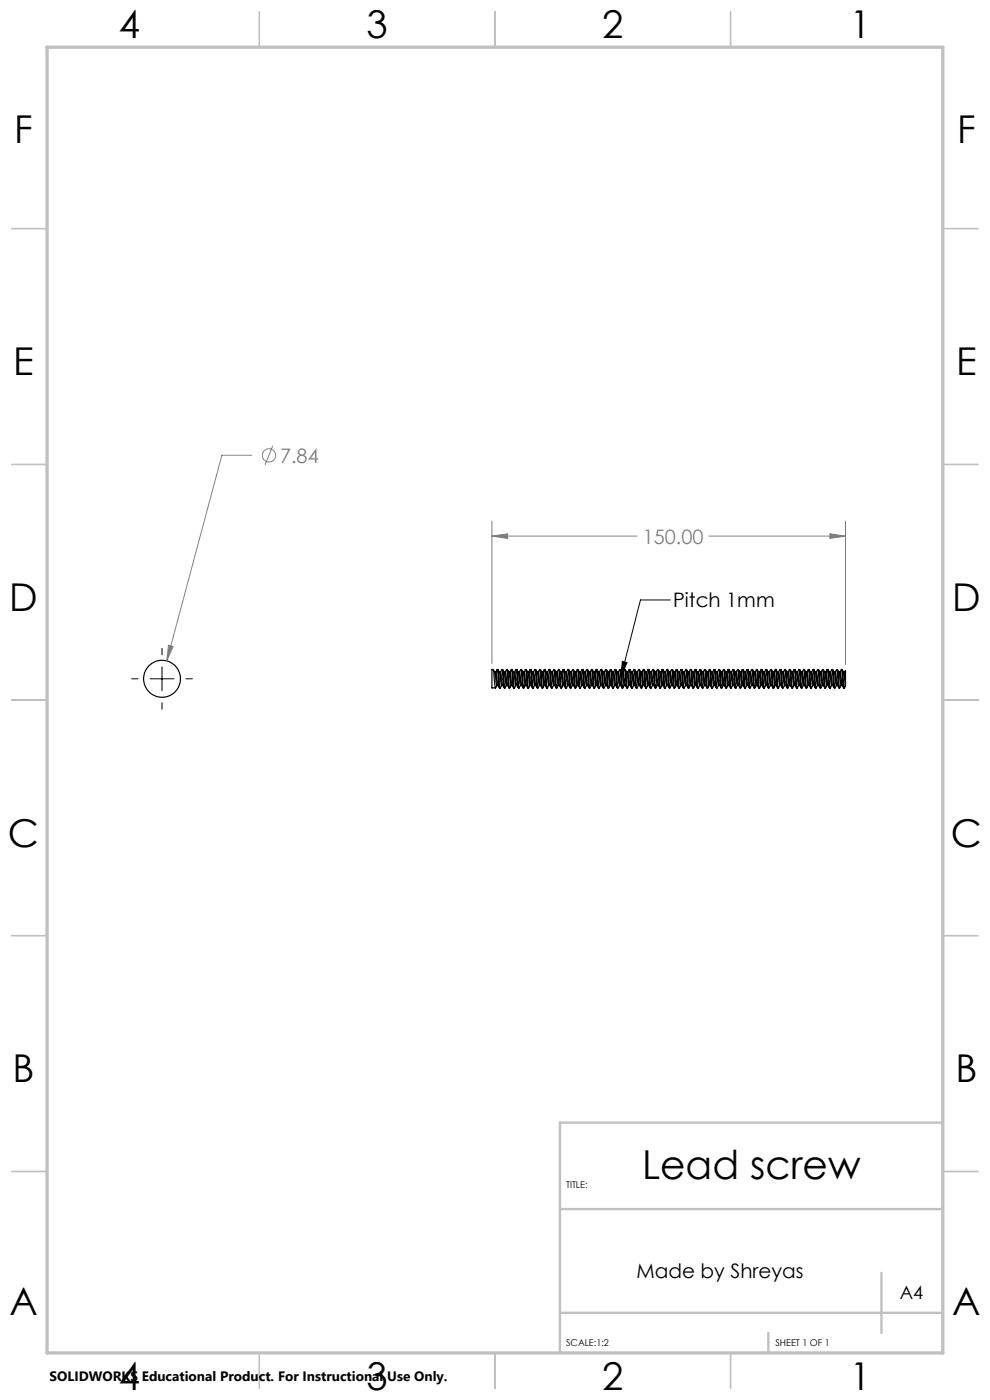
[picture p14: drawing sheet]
<svg xmlns="http://www.w3.org/2000/svg" width="210mm" height="297mm" viewBox="0 0 210 297" stroke-linecap="round" stroke-linejoin="round" font-family="sans-serif">
<defs><g id="words">
<text font-size="8.5" x="136.2" y="250.1">Lead screw</text>
<g font-size="8.1">
<text x="25.2" y="8">4</text>
<text x="77.7" y="8">3</text>
<text x="127.7" y="8">2</text>
<text x="180.2" y="8">1</text>
<text x="3" y="30.4">F</text>
<text x="203" y="30.4">F</text>
<text x="2.8" y="79.6">E</text>
<text x="202.8" y="79.6">E</text>
<text x="2" y="129.6">D</text>
<text x="202" y="129.6">D</text>
<text x="1.7" y="179.6">C</text>
<text x="201.7" y="179.6">C</text>
<text x="2.7" y="229.6">B</text>
<text x="202.7" y="229.6">B</text>
<text x="2" y="278.9">A</text>
<text x="202" y="278.9">A</text>
<text x="25.2" y="295">4</text>
<text x="77.7" y="295">3</text>
<text x="127.7" y="295">2</text>
<text x="180.2" y="295">1</text>
</g>
<g font-size="4.2" fill="#808080">
<text x="59.4" y="98.1">7.84</text>
<text x="136.3" y="115.3">150.00</text>
</g>
<g font-size="4.2">
<text x="142.8" y="128.9">Pitch 1mm</text>
<text x="135" y="271.2">Made by Shreyas</text>
</g>
<text font-size="3.9" x="190.9" y="275.5">A4</text>
<text font-size="2.9" x="10.5" y="292.9">SOLIDWORKS Educational Product. For Instructional Use Only.</text>
<g font-size="2">
<text x="120.1" y="251.9">TITLE:</text>
<text x="120.1" y="285.6">SCALE:1:2</text>
<text x="164.5" y="285.6">SHEET 1 OF 1</text>
</g>
</g></defs>
<g fill="none" stroke="#000" stroke-width=".25">
<path d="M104.6 142h-.2v3.9h.7l.3-.5M105 142.6l-.4-.5 .5 3.8M105 142.6h.2M105 142.6l.4 2.8M105.2 142.6l.3-.6 .5 3.9M105.2 142.6l.4 2.6 .3 .7M105.4 145.4h.3M105.5 142h.1M105.9 142.6l-.3-.5 .5 3.8M105.9 142.6h.3M105.9 142.6l.5 2.8M106.2 142.6l.2 1.4a2.65 2.65 0 0 0 .6 1.9"/>
<path d="M106.2 142.6l.3-.6 .5 3.9 .4-.5M106.4 145.4l-.3 .5h-.1M106.4 145.4h.2M106.5 142h.1M106.9 142.6h.3l.4 2.6 .3 .7M107.1 142.6l.4-.6 .5 3.9M107.4 145.4l-.2-1a4.4 4.4 0 0 0-.6-2.3l.5 3.8M107.4 145.4h.3M107.5 142h.1M107.9 142.6l-.3-.5 .5 3.8M107.9 142.6l.5 2.8h.3M107.9 142.6h.3"/>
<path d="M108 145.9h.1M108.2 142.6l.4 2.6 .3 .7M108.2 142.6l.3-.6 .5 3.9h.1l.3-.5M108.4 145.4l-.3 .5M108.5 142h.1M108.9 142.6h.3l.2 1.4a2.65 2.65 0 0 0 .6 1.9M108.9 142.6l-.3-.5 .5 3.8M108.9 142.6l.5 2.8M109.1 142.6l.4-.6 .5 3.9M109.4 145.4h.2M109.5 142l.1 .1 .5 3.8M109.6 142.1a4.9 4.9 0 0 1 .6 2.6l.2 .7"/>
<path d="M109.9 142.6h.3l.4 2.6 .3 .7M110 145.9h.1M110.1 142.6l.4-.6 .5 3.9 .4-.5M110.4 145.4l-.3 .5M110.4 145.4h.3M110.5 142l.2 .3 .4 3.6M110.6 142.1l.3 .5M110.9 142.6h.3M110.9 142.6l.5 2.8M111.2 142.6l.4 2.6 .3 .7M111.2 142.6l.3-.6 .5 3.9M111.4 145.4h.3"/>
<path d="M111.5 142h.1M111.9 142.6l-.3-.5 .4 3.6 .1 .2M111.9 142.6h.3M111.9 142.6l.5 2.8M112 145.9h.1M112.1 142.6l.4-.6 .5 3.9 .4-.5M112.2 142.6l.2 1.4a2.65 2.65 0 0 0 .6 1.9M112.4 145.4l-.3 .5M112.4 145.4h.2M112.5 142h.1M112.9 142.6h.3l.4 2.6 .3 .7M113.1 142.6l.4-.6 .5 3.9"/>
<path d="M113.4 145.4l-.2-1a4.4 4.4 0 0 0-.6-2.3l.5 3.8M113.4 145.4h.3M113.5 142h.1M113.9 142.6l-.3-.5 .5 3.8M113.9 142.6l.5 2.8h.3M113.9 142.6h.3M114 145.9h.1M114.2 142.6l.2 1a4.2 4.2 0 0 0 .6 2.3M114.2 142.6l.3-.6 .5 3.9M114.4 145.4l-.3 .5M114.5 142l.2 .1 .3 3.6 .1 .2M114.6 142.1a7.2 7.2 0 0 1 .7 3.1l.1 .2"/>
<path d="M114.9 142.6h.3l.2 1a3.8 3.8 0 0 0 .6 2.3M115.1 142.6l.4-.6 .5 3.9M115.4 145.4l-.3 .5h-.1M115.4 145.4h.2M115.5 142l.1 .1 .5 3.8M115.6 142.1a7.2 7.2 0 0 1 .7 3.1l.1 .2M115.9 142.6h.3l.4 2.6 .3 .7M116 145.9h.1M116.1 142.6l.4-.6 .5 3.9h.1l.3-.5M116.4 145.4l-.3 .5M116.4 145.4h.3M116.5 142h.1"/>
<path d="M116.9 142.6l-.3-.5 .5 3.8M116.9 142.6l.5 2.8h.3M116.9 142.6h.3M117.2 142.6l.2 1a4.2 4.2 0 0 0 .6 2.3M117.2 142.6l.3-.6 .5 3.9M117.5 142h.1M117.9 142.6h.3l.2 1a3.8 3.8 0 0 0 .6 2.3M118 145.9h.1M118.1 142.6l.4-.6 .4 3.7 .2 .2M118.4 145.4l-.3 .5M118.4 145.4l-.2-1a3.9 3.9 0 0 0-.6-2.3l.4 3.6 .1 .2M118.4 145.4h.2"/>
<path d="M118.5 142h.1M118.9 142.6h.3M119 142.6l-.4-.5 .5 3.8M119 142.6l.4 2.8M119.2 142.6l.4 2.6 .3 .7M119.2 142.6l.3-.6 .5 3.9M119.4 145.4h.3M119.5 145.4l-.4 .5M119.5 142h.1M119.9 142.6l-.3-.5 .5 3.8M119.9 142.6l.5 2.8h.2M119.9 142.6h.3"/>
<path d="M120.2 142.6l.2 1a4.2 4.2 0 0 0 .6 2.3M120.2 142.6l.3-.6 .5 3.9M120.4 145.4l-.3 .5h-.1M120.5 142h.1M120.9 142.6h.3l.2 1a3.8 3.8 0 0 0 .6 2.3M121.1 142.6l.4-.6 .5 3.9M121.4 145.4l-.3 .5h-.1M121.4 145.4l-.2-1a3.9 3.9 0 0 0-.6-2.3l.5 3.8M121.4 145.4h.2M121.5 142l.2 .6 .4 3.3M121.6 142.1a7.2 7.2 0 0 1 .7 3.1l.1 .2h.3M121.9 142.6h.3"/>
<path d="M122 145.9h.1M122.2 142.6l.4 2.6 .3 .7M122.2 142.6l.3-.6 .5 3.9h.1l.3-.5M122.4 145.4l-.3 .5M122.5 142l.2 .3 .4 3.6M122.6 142.1l.3 .5M122.9 142.6l.5 2.8h.2M122.9 142.6h.3M123.2 142.6l.2 1.4a2.86 2.86 0 0 0 .6 1.9M123.2 142.6l.3-.6 .5 3.9M123.5 142h.1M123.9 142.6h.3l.2 1a3.8 3.8 0 0 0 .6 2.3"/>
<path d="M124 145.9h.1M124.1 142.6l.4-.6 .4 3.7 .2 .2M124.4 145.4l-.3 .5M124.4 145.4l-.2-1a4.4 4.4 0 0 0-.6-2.3l.4 3.3 .1 .5M124.4 145.4h.2M124.5 142h.1M124.9 142.6h.3M125 142.6l-.4-.5 .5 3.8M125 142.6l.4 2.8h.3M125.2 142.6l.4 2.6 .3 .7M125.2 142.6l.3-.6 .5 3.9h.1l.3-.5M125.4 145.4l-.3 .5"/>
<path d="M125.5 142h.1M125.9 142.6l-.3-.5 .5 3.8M125.9 142.6h.3M125.9 142.6l.5 2.8M126.2 142.6l.2 1.4a2.86 2.86 0 0 0 .6 1.9M126.2 142.6l.3-.6 .5 3.9M126.4 145.4h.2M126.5 142l.1 .1 .4 3.3 .1 .5M126.6 142.1l.4 .5M126.9 142.6h.3M127 142.6l.4 2.8M127 145.9h.1"/>
<path d="M127.1 142.6l.4-.6 .5 3.9M127.2 142.6l.2 1a3.8 3.8 0 0 0 .6 2.3M127.4 145.4l-.3 .5M127.4 145.4h.2M127.5 142l.2 .3 .4 3.6M127.6 142.1a7.2 7.2 0 0 1 .7 3.1l.1 .2h.3M127.9 142.6h.3M128 145.9h.1M128.2 142.6l.4 2.6 .3 .7M128.2 142.6l.3-.6 .5 3.9h.1l.3-.5M128.4 145.4l-.3 .5M128.5 142h.1"/>
<path d="M128.9 142.6l-.3-.5 .5 3.8M128.9 142.6h.3M128.9 142.6l.5 2.8M129.2 142.6l.2 1.4a2.65 2.65 0 0 0 .6 1.9M129.2 142.6l.3-.6 .5 3.9M129.4 145.4h.2M129.5 142h.1M129.9 142.6h.3l.2 1a3.8 3.8 0 0 0 .6 2.3M130 145.9h.1M130.1 142.6l.4-.6 .4 3.7 .2 .2M130.4 145.4l-.3 .5M130.4 145.4l-.2-1a4.4 4.4 0 0 0-.6-2.3l.5 3.8"/>
<path d="M130.4 145.4h.2M130.5 142h.1M131 142.6l-.4-.5 .5 3.8M131 142.6l.4 2.8h.3M131 142.6h.2M131.2 142.6l.4 2.6 .3 .7M131.2 142.6l.3-.6 .5 3.9h.1l.3-.5M131.4 145.4l-.3 .5M131.5 142h.1M131.9 142.6l-.3-.5 .5 3.8M131.9 142.6h.3M131.9 142.6l.5 2.8"/>
<path d="M132.2 142.6l.2 1.4a2.65 2.65 0 0 0 .6 1.9M132.2 142.6l.3-.6 .4 3.7 .2 .2M132.4 145.4h.2M132.5 142l.1 .1 .5 3.8M132.6 142.1l.4 .5M132.9 142.6h.3M133 142.6l.4 2.8M133.1 142.6l.4-.6 .5 3.9 .4-.5M133.2 142.6l.4 2.6 .3 .7M133.4 145.4l-.3 .5M133.4 145.4h.3M133.5 142h.1"/>
<path d="M133.9 142.6l-.3-.5 .5 3.8M133.9 142.6h.3M133.9 142.6l.5 2.8M134.2 142.6l.4 2.6 .3 .7M134.2 142.6l.3-.6 .5 3.9M134.4 145.4h.3M134.5 142h.1M134.9 142.6l-.3-.5 .4 3.6 .1 .2M134.9 142.6h.3M134.9 142.6l.5 2.8M135 145.9h.1M135.1 142.6l.4-.6 .5 3.9"/>
<path d="M135.2 142.6l.2 1.4a2.65 2.65 0 0 0 .6 1.9M135.4 145.4l-.3 .5M135.4 145.4h.2M135.5 142h.1M135.9 142.6h.3l.4 2.6 .3 .7M136 145.9h.1M136.1 142.6l.4-.6 .3 3.4 .3 .5M136.4 145.4l-.3 .5M136.4 145.4l-.2-1a4.4 4.4 0 0 0-.6-2.3l.5 3.8M136.4 145.4h.3M136.5 142h.1M136.9 142.6l-.3-.5 .5 3.8"/>
<path d="M136.9 142.6l.5 2.8h.3M136.9 142.6h.3M137.2 142.6l.4 2.6 .3 .7M137.2 142.6l.3-.6 .4 3.7 .1 .2h.1M137.4 145.4l-.3 .5M137.5 142h.1M137.9 142.6h.3l.2 1.4a2.65 2.65 0 0 0 .6 1.9M137.9 142.6l-.3-.5 .4 3.6 .1 .2M137.9 142.6l.5 2.8M138.1 142.6l.4-.6 .4 3.7 .2 .2M138.4 145.4l-.3 .5M138.4 145.4h.2"/>
<path d="M138.5 142l.1 .1 .5 3.8M138.6 142.1l.4 .5M138.9 142.6h.3M139 142.6l.4 2.8M139.1 142.6l.4-.6 .5 3.9 .4-.5M139.2 142.6l.4 2.6 .3 .7M139.4 145.4l-.3 .5M139.4 145.4h.3M139.5 142l.2 .3 .4 3.6M139.6 142.1l.3 .5M139.9 142.6h.3M139.9 142.6l.5 2.8"/>
<path d="M140.2 142.6l.2 1a4.2 4.2 0 0 0 .6 2.3M140.2 142.6l.3-.6 .5 3.9M140.4 145.4h.3M140.5 142h.1M140.9 142.6h.3M141 142.6l-.4-.5 .4 3.6 .1 .2M141 142.6l.4 2.8M141 145.9h.1M141.1 142.6l.4-.6 .5 3.9 .4-.5M141.2 142.6l.2 1a3.8 3.8 0 0 0 .6 2.3M141.4 145.4l-.3 .5M141.4 145.4h.2"/>
<path d="M141.5 142h.1M141.9 142.6h.3l.4 2.6 .3 .7M142.1 142.6l.4-.6 .5 3.9M142.4 145.4l-.2-1a4.4 4.4 0 0 0-.6-2.3l.5 3.8M142.4 145.4h.3M142.5 142h.1M142.9 142.6l-.3-.5 .5 3.8M142.9 142.6l.5 2.8h.3M142.9 142.6h.3M143.2 142.6l.2 1a4.2 4.2 0 0 0 .6 2.3M143.2 142.6l.3-.6 .5 3.9M143.4 145.4l-.3 .5h-.1"/>
<path d="M143.5 142l.2 .1 .3 3.3 .1 .5M143.6 142.1a7.2 7.2 0 0 1 .7 3.1l.1 .2M143.9 142.6h.3l.2 1a3.8 3.8 0 0 0 .6 2.3M144 145.9h.1M144.1 142.6l.4-.6 .4 3.7 .2 .2M144.4 145.4l-.3 .5M144.4 145.4h.2M144.5 142h.1l.1 .6 .4 3.3M144.6 142.1l.4 .5M144.9 142.6h.3M145 142.6l.4 2.8h.3M145.2 142.6l.4 2.6 .3 .7"/>
<path d="M145.2 142.6l.3-.6 .5 3.9h.1l.3-.5M145.5 145.4l-.4 .5M145.5 142h.1M145.9 142.6l-.3-.5 .5 3.8M145.9 142.6h.3M145.9 142.6l.5 2.8M146.2 142.6l.2 1a4.2 4.2 0 0 0 .6 2.3M146.2 142.6l.3-.6 .5 3.9M146.4 145.4h.2M146.5 142h.1M146.9 142.6h.3M147 142.6l-.4-.5 .5 3.8"/>
<path d="M147 142.6l.4 2.8M147 145.9h.1M147.1 142.6l.4-.6 .5 3.9 .4-.5M147.2 142.6l.2 1a3.8 3.8 0 0 0 .6 2.3M147.4 145.4l-.3 .5M147.4 145.4h.2M147.5 142h.1M147.9 142.6h.3M148.2 142.6l.4 2.6 .3 .7M148.2 142.6l.3-.6 .5 3.9M148.4 145.4l-.2-1a4.4 4.4 0 0 0-.6-2.3l.5 3.8M148.4 145.4h.3"/>
<path d="M148.5 142h.1M148.9 142.6l-.3-.5 .5 3.8M148.9 142.6l.5 2.8h.2M148.9 142.6h.3M149.2 142.6l.2 1.4a2.86 2.86 0 0 0 .6 1.9M149.2 142.6l.3-.6 .5 3.9M149.4 145.4l-.3 .5h-.1M149.5 142h.1M149.9 142.6h.3l.2 1a3.8 3.8 0 0 0 .6 2.3M150.1 142.6l.4-.6 .5 3.9M150.4 145.4l-.3 .5h-.1M150.4 145.4l-.2-1a4.4 4.4 0 0 0-.6-2.3l.4 3.3 .1 .5"/>
<path d="M150.4 145.4h.2M150.5 142l.2 .6 .4 3.3M150.6 142.1a7.2 7.2 0 0 1 .7 3.1l.1 .2h.3M150.9 142.6h.3M151 145.9h.1M151.2 142.6l.4 2.6 .3 .7M151.2 142.6l.3-.6 .5 3.9h.1l.3-.5M151.4 145.4l-.3 .5M151.5 142h.1M151.9 142.6l-.3-.5 .5 3.8M151.9 142.6h.3M151.9 142.6l.5 2.8"/>
<path d="M152.2 142.6l.2 1.4a2.86 2.86 0 0 0 .6 1.9M152.2 142.6l.3-.6 .5 3.9M152.4 145.4h.2M152.5 142h.1M152.9 142.6h.3M153 142.6l-.4-.5 .5 3.8M153 142.6l.4 2.8M153 145.9h.1M153.1 142.6l.4-.6 .5 3.9 .4-.5M153.2 142.6l.2 1a3.8 3.8 0 0 0 .6 2.3M153.4 145.4l-.3 .5M153.4 145.4h.2"/>
<path d="M153.5 142h.1M153.9 142.6h.3M154.2 142.6l.4 2.6 .3 .7M154.2 142.6l.3-.6 .5 3.9M154.4 145.4l-.2-1a4.4 4.4 0 0 0-.6-2.3l.5 3.8M154.4 145.4h.3M154.5 142h.1M154.9 142.6l-.3-.5 .5 3.8M154.9 142.6h.3M154.9 142.6l.5 2.8M155.2 142.6l.2 1.4a2.65 2.65 0 0 0 .6 1.9M155.2 142.6l.3-.6 .5 3.9"/>
<path d="M155.4 145.4l-.3 .5h-.1M155.4 145.4h.2M155.5 142l.1 .1 .5 3.8M155.6 142.1a4.9 4.9 0 0 1 .6 2.6l.2 .7M155.9 142.6h.3l.2 1a3.8 3.8 0 0 0 .6 2.3M156.1 142.6l.4-.6 .5 3.9M156.4 145.4l-.3 .5h-.1M156.4 145.4h.3M156.5 142l.2 .3 .4 3.6M156.6 142.1l.4 .5M157 142.6l.4 2.8h.3M157 142.6h.2"/>
<path d="M157 145.9h.1M157.2 142.6l.4 2.6 .3 .7M157.2 142.6l.3-.6 .5 3.9h.1l.3-.5M157.4 145.4l-.3 .5M157.5 142h.1M157.9 142.6l-.3-.5 .5 3.8M157.9 142.6h.3M157.9 142.6l.5 2.8M158.2 142.6l.2 1.4a2.65 2.65 0 0 0 .6 1.9M158.2 142.6l.3-.6 .5 3.9M158.4 145.4h.2M158.5 142h.1"/>
<path d="M158.9 142.6h.3l.4 2.6 .3 .7M159 145.9h.1M159.1 142.6l.4-.6 .3 3.4 .3 .5M159.4 145.4l-.3 .5M159.4 145.4l-.2-1a4.4 4.4 0 0 0-.6-2.3l.5 3.8M159.4 145.4h.3M159.5 142h.1M159.9 142.6l-.3-.5 .5 3.8M159.9 142.6l.5 2.8h.3M159.9 142.6h.3M160.2 142.6l.4 2.6 .3 .7M160.2 142.6l.3-.6 .5 3.9"/>
<path d="M160.4 145.4l-.3 .5M160.5 142l.2 .1 .3 3.6 .1 .2M160.6 142.1l.3 .5M160.9 142.6h.3M160.9 142.6l.5 2.8M161 145.9h.1M161.1 142.6l.4-.6 .5 3.9 .4-.5M161.2 142.6l.2 1.4a2.65 2.65 0 0 0 .6 1.9M161.4 145.4l-.3 .5M161.4 145.4h.2M161.5 142l.1 .1 .5 3.8M161.6 142.1a7.2 7.2 0 0 1 .7 3.1l.1 .2"/>
<path d="M161.9 142.6h.3l.4 2.6 .3 .7M162.1 142.6l.4-.6 .5 3.9M162.4 145.4h.3M162.5 142h.1M162.9 142.6l-.3-.5 .5 3.8M162.9 142.6l.5 2.8h.3M162.9 142.6h.3M163 145.9h.1M163.2 142.6l.4 2.6 .3 .7M163.2 142.6l.3-.6 .5 3.9h.1l.3-.5M163.4 145.4l-.3 .5M163.5 142h.1"/>
<path d="M163.9 142.6h.3l.2 1.4a2.65 2.65 0 0 0 .6 1.9M163.9 142.6l-.3-.5 .4 3.6 .1 .2M163.9 142.6l.5 2.8M164.1 142.6l.4-.6 .5 3.9M164.4 145.4h.2M164.5 142h.1M164.9 142.6h.3l.4 2.6 .3 .7M165 145.9h.1M165.1 142.6l.4-.6 .3 3.4 .3 .5M165.4 145.4l-.3 .5M165.4 145.4l-.2-1a4.4 4.4 0 0 0-.6-2.3l.5 3.8M165.4 145.4h.3"/>
<path d="M165.5 142h.1M165.9 142.6l-.3-.5 .5 3.8M165.9 142.6l.5 2.8h.3M165.9 142.6h.3M166.2 142.6l.2 1a4.2 4.2 0 0 0 .6 2.3M166.2 142.6l.3-.6 .5 3.9M166.4 145.4l-.3 .5M166.5 142h.1M166.9 142.6h.3l.2 1a3.8 3.8 0 0 0 .6 2.3M167 145.9h.1M167.1 142.6l.4-.6 .4 3.7 .2 .2M167.4 145.4l-.3 .5"/>
<path d="M167.4 145.4l-.2-1a3.9 3.9 0 0 0-.6-2.3l.4 3.6 .1 .2M167.4 145.4h.2M167.5 142l.1 .1 .5 3.8M167.6 142.1l.4 .5M167.9 142.6h.3M168 142.6l.4 2.8h.3M168.1 142.6l.4-.6 .5 3.9M168.2 142.6l.4 2.6 .3 .7M168.5 145.4l-.4 .5M168.5 142l.2 .3 .4 3.6M168.6 142.1l.3 .5M168.9 142.6l.5 2.8h.3"/>
<path d="M168.9 142.6h.3M169.2 142.6l.2 1a4.2 4.2 0 0 0 .6 2.3M169.2 142.6l.3-.6 .5 3.9M169.4 145.4l-.3 .5h-.1M169.5 142h.1M169.9 142.6h.3l.2 1a3.8 3.8 0 0 0 .6 2.3M170.1 142.6l.4-.6 .5 3.9M170.4 145.4l-.3 .5h-.1M170.4 145.4l-.2-1a3.9 3.9 0 0 0-.6-2.3l.5 3.8M170.4 145.4h.2M170.5 142h.1M170.9 142.6h.3"/>
<path d="M171 145.9h.1M171.2 142.6l.4 2.6 .3 .7M171.2 142.6l.3-.6 .5 3.9h.1l.3-.5M171.4 145.4l-.3 .5M171.5 142h.1M171.7 145.4h-.3l-.2-1a4.4 4.4 0 0 0-.6-2.3l.5 3.8M171.9 142.6l-.3-.5 .5 3.8M171.9 142.6l.5 2.8h.2M171.9 142.6h.3M172.2 142.6l.2 1a4.2 4.2 0 0 0 .6 2.3M172.2 142.6l.3-.6 .5 3.9M172.5 142l.1 .1 .4 3.3 .1 .5"/>
<path d="M172.6 142.1a7.2 7.2 0 0 1 .7 3.1l.1 .2M172.9 142.6h.3l.2 1a3.8 3.8 0 0 0 .6 2.3M173 145.9h.1M173.1 142.6l.4-.6 .4 3.7 .2 .2M173.4 145.4l-.3 .5M173.4 145.4h.2M173.5 142l.2 .6 .4 3.3M173.6 142.1l.4 .5M173.9 142.6h.3M174 142.6l.4 2.8h.3M174.2 142.6l.4 2.6 .3 .7M174.2 142.6l.3-.6 .5 3.9h.1l.3-.5"/>
<path d="M174.4 145.4l-.3 .5M174.5 142h.1M174.9 142.6l-.3-.5 .5 3.8M174.9 142.6h.3M174.9 142.6l.5 2.8M175.2 142.6l.2 1.4a2.86 2.86 0 0 0 .6 1.9M175.2 142.6l.3-.6 .5 3.9M175.4 145.4h.2M175.5 142h.1M175.9 142.6h.3M176 142.6l-.4-.5 .4 3.3 .1 .5M176 142.6l.4 2.8"/>
<path d="M176 145.9h.1M176.1 142.6l.4-.6 .5 3.9M176.2 142.6l.2 1a3.8 3.8 0 0 0 .6 2.3M176.4 145.4l-.3 .5M176.4 145.4h.2M176.5 142h.1M176.9 142.6h.3M177 145.9h.1M177.2 142.6l.4 2.6 .3 .7M177.2 142.6l.3-.6 .5 3.9h.1l.3-.5M177.4 145.4l-.3 .5M177.5 142h.1"/>
<path d="M177.7 145.4h-.3l-.2-1a4.4 4.4 0 0 0-.6-2.3l.5 3.8M177.9 142.6l-.3-.5 .5 3.8M177.9 142.6h.3M177.9 142.6l.5 2.8M178.2 142.6l.2 1.4a2.65 2.65 0 0 0 .6 1.9M178.2 142.6l.3-.6 .5 3.9M178.4 145.4h.2M178.5 142h.1M178.9 142.6h.3l.2 .8M179 145.9h.1M179.1 142.6l.3-.4v1.2M179.4 145.3l-.3 .6"/>
<path d="M179.4 145.3l-.2-.9a4.4 4.4 0 0 0-.6-2.3l.5 3.8M179.4 143.4v1.9"/>
<circle cx="34.4" cy="144" r="3.9"/>
</g>
<g fill="none" stroke="#808080" stroke-width=".21">
<path d="M53.4 96.6h-6.3l-11.7 43.6M57.9 94.6l-1.7 4M104.4 113.7l3.3-.5v1zM104.4 110.6v30.2M104.4 113.7h30.7M150.4 113.7h29M176 113.2l3.4 .5-3.4 .5zM179.4 110.6v30.4M35.7 136.9l1 .3-1.3 3z"/>
<circle cx="57.1" cy="96.6" r="1.4"/>
</g>
<path d="M34.4 137.5v1.4M142.2 127.3h-6.3l-4.2 16.3M27.9 144h1.4M31.8 144h5.1M34.4 141.5v5M34.4 149.1v1.4M39.4 144h1.4M132 140.3l1 .3-1.3 3z" fill="none" stroke="#000" stroke-width=".21"/>
<g fill="none" stroke="#c0c0c0" stroke-width=".35">
<path d="M55 2.5v7.5M105 2.5v7.5M155 2.5v7.5M2.5 48.5h7.5M200 48.5h7.5M2.5 98.5h7.5M200 98.5h7.5M2.5 148.5h7.5M200 148.5h7.5M2.5 198.5h7.5M200 198.5h7.5M2.5 248.5h7.5"/>
<path d="M200 248.5h7.5M55 287v7.5M105 287v7.5M155 287v7.5"/>
</g>
<path d="M200 238.2h-81.2v48.8M118.8 256.5h81.2M118.8 278.5h81.2M187 270v12.8M163 282.8v4.2" fill="none" stroke="#c0c0c0" stroke-width=".5"/>
<path d="M10 10h190v277h-190z" fill="none" stroke="#c0c0c0" stroke-width=".7"/>
<path d="M132 140.3l1 .3-1.3 3z" fill="#000"/>
<path d="M35.7 136.9l-.3 3.3 1.3-3zM104.4 113.7l3.3-.5v1zM176 113.2l3.4 .5-3.4 .5z" fill="#808080"/>
<use href="#words"/>
</svg>
